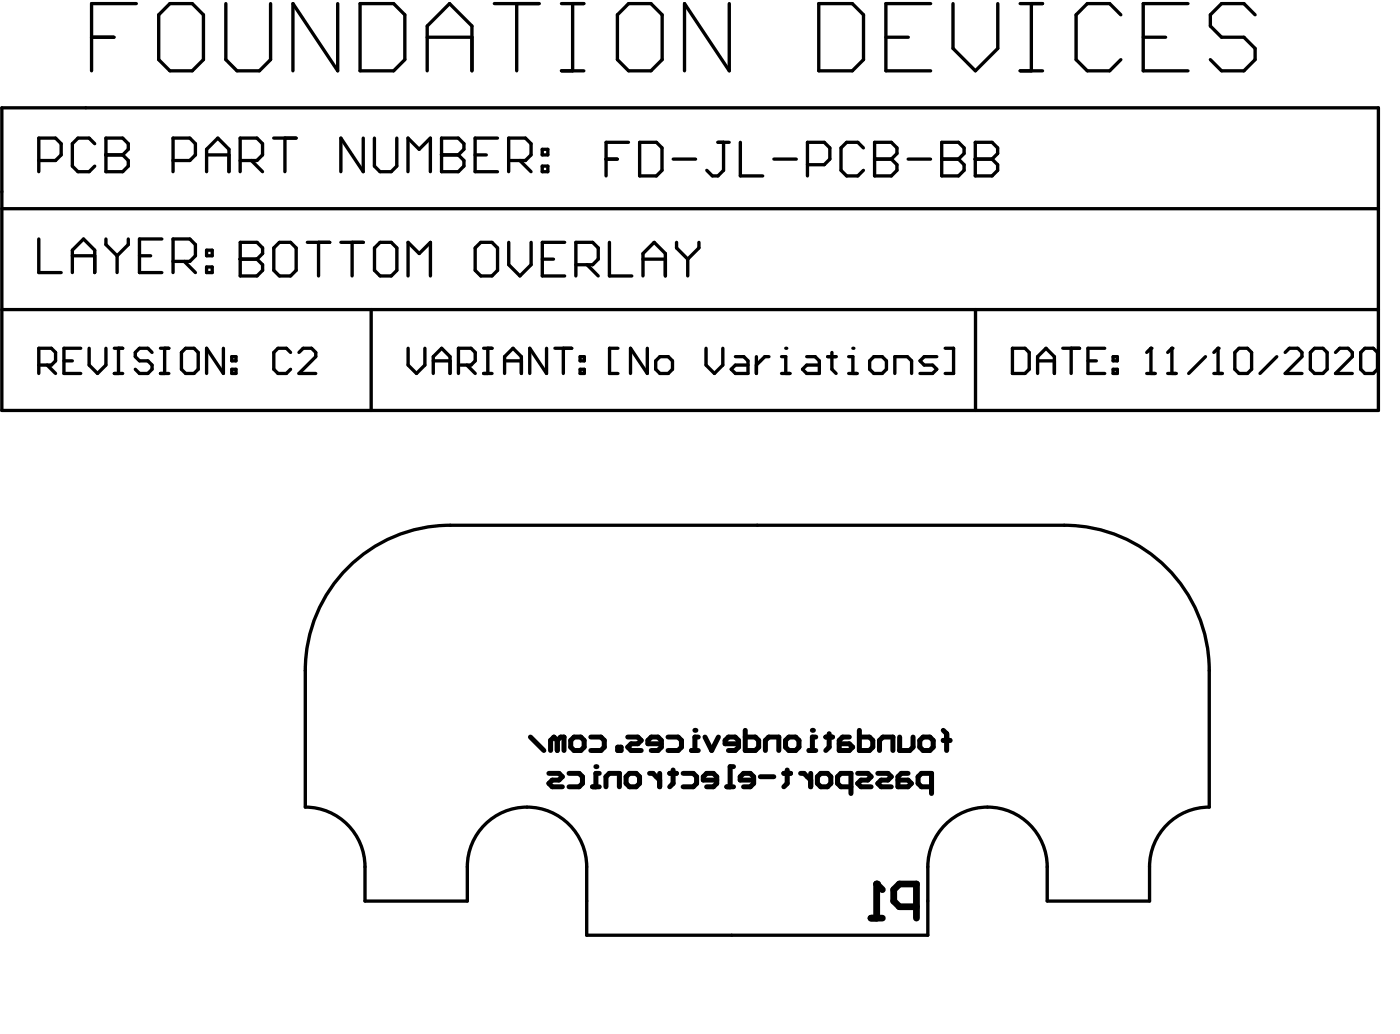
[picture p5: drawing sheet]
<svg xmlns="http://www.w3.org/2000/svg" width="139mm" height="102mm" viewBox="0 0 139 102" stroke-linecap="round" stroke-linejoin="round" font-family="sans-serif">
<path d="M86.3 90.8h1.1M87.4 88l-.6-.5v3.3M90.8 89.7h-1.7l-.6-.5v-1.2l.6-.5h1.7v3.3" fill="none" stroke="#000" stroke-width=".67"/>
<g fill="#000">
<circle cx="10.5" cy="15.3" r=".16"/>
<circle cx="43.7" cy="15.3" r=".16"/>
<circle cx="86.6" cy="15.7" r=".16"/>
<circle cx="93.3" cy="15.7" r=".16"/>
<circle cx="96.6" cy="15.7" r=".16"/>
<circle cx="23.8" cy="25.6" r=".16"/>
<circle cx="77.8" cy="34.5" r=".16"/>
<circle cx="84.5" cy="34.5" r=".16"/>
<circle cx="114" cy="34.5" r=".16"/>
<circle cx="116.1" cy="34.5" r=".16"/>
<circle cx="120.6" cy="34.5" r=".16"/>
<circle cx="59" cy="75.9" r=".25"/>
<circle cx="68.8" cy="72.3" r=".25"/>
<circle cx="80.4" cy="72.3" r=".25"/>
<circle cx="86.8" cy="87.5" r=".33"/>
</g>
<g fill="none" stroke="#000" stroke-width=".33">
<path d="M.2 10.7h136.3v29.9h-136.3zM3.8 15.9h1.7l.6-.6v-1.1l-.6-.5h-1.7v3.3M9.1 3.7h2.2M9.4 14.2l-.6-.5h-1.1l-.5 .5v2.2l.5 .6h1.1l.6-.6M10.5 13.7h1.6l.6 .5v.6l-.6 .5 .6 .6v.5l-.6 .6h-1.6zM10.5 15.3h1.6M13.5 .4h-4.4v6.6M16.8 .4h2.2l1.1 1.1v4.4l-1.1 1.1h-2.2l-1.1-1.1v-4.4zM17.1 15.9h1.7l.6-.6v-1.1l-.6-.5h-1.7v3.3M20.5 17v-2.2l1.1-1.1 1.1 1.1v2.2M20.5 15.3h2.2M22.4 .4v5.5l1.1 1.1h2.2l1.1-1.1v-5.5"/>
<path d="M23.8 15.9h1.6l.6-.6v-1.1l-.6-.5h-1.6v3.3M24.9 15.9l1.1 1.1M27.1 13.7h2.2M28.2 13.7v3.3M33.4 .4v6.6l-4.4-6.6v6.6M35.7 .4h3.3l1.1 1.1v4.4l-1.1 1.1h-3.3zM36 13.7v3.3l-2.2-3.3v3.3M37.1 13.7v2.7l.5 .6h1.1l.6-.6v-2.7M40.4 17v-3.3l1.1 1.1 1.1-1.1v3.3M42.3 3.7h4.4M42.3 7v-4.4l2.2-2.2 2.2 2.2v4.4M43.7 13.7h1.7l.5 .5v.6l-.5 .5 .5 .6v.5l-.5 .6h-1.7z"/>
<path d="M43.7 15.3h1.7M47.1 15.3h1.1M49 .4h4.4M49.3 13.7h-2.2v3.3h2.2M50.4 15.9h1.6l.6-.6v-1.1l-.6-.5h-1.6v3.3M51.2 .4v6.6M51.5 15.9l1.1 1.1M53.7 14.8h.6v.5h-.6zM53.7 16.4h.6v.6h-.6zM55.6 .4h2.2M55.6 7h2.2M56.7 .4v6.6"/>
<path d="M60 15.7h1.1M62.2 14.1h-2.2v3.3M62.2 .4h2.3l1.1 1.1v4.4l-1.1 1.1h-2.3l-1.1-1.1v-4.4zM63.3 14.1h1.7l.6 .5v2.3l-.6 .5h-1.7zM66.7 15.7h2.2M71.1 14.1h1.1M71.7 14.1v2.8l-.6 .5h-.6l-.5-.5M72.2 .4v6.6l-4.4-6.6v6.6M73.3 14.1v3.3h2.2M76.6 15.7h2.3M80 16.3h1.6l.6-.6v-1.1l-.6-.5h-1.6v3.3M81.1 .4h3.3l1.1 1.1v4.4l-1.1 1.1h-3.3z"/>
<path d="M85.5 14.6l-.6-.5h-1.1l-.5 .5v2.3l.5 .5h1.1l.6-.5M86.6 14.1h1.7l.5 .5v.6l-.5 .5 .5 .6v.6l-.5 .5h-1.7zM86.6 15.7h1.7M87.7 3.7h2.2M89.9 15.7h2.3M92.2 .4h-4.5v6.6h4.5M93.3 14.1h1.6l.6 .5v.6l-.6 .5 .6 .6v.6l-.6 .5h-1.6zM93.3 15.7h1.6M94.4 .4v4.4l2.2 2.2 2.2-2.2v-4.4M96.6 14.1h1.6l.6 .5v.6l-.6 .5 .6 .6v.6l-.6 .5h-1.6zM96.6 15.7h1.6M101 .4h2.2"/>
<path d="M101 7h2.2M102.1 .4v6.6M111 1.5l-1.1-1.1h-2.2l-1.1 1.1v4.4l1.1 1.1h2.2l1.1-1.1M113.2 3.7h2.2M117.6 .4h-4.4v6.6h4.4M124.3 1.5l-1.1-1.1h-2.2l-1.1 1.1v1.1l1.1 1.1h2.2l1.1 1.1v1.1l-1.1 1.1h-2.2l-1.1-1.1M.2 30.6h136.3M.2 20.6h136.3M3.8 23.6v3.4h2.3M3.8 36.1h1.3l.4-.4v-.8l-.4-.4h-1.3v2.5M4.7 36.1l.8 .9M6.3 35.7h.9"/>
<path d="M7.2 27v-2.2l1.1-1.2 1.1 1.2v2.2M7.2 25.3h2.2M8 34.5h-1.7v2.5h1.7M8.8 34.5v1.6l.9 .9 .8-.9v-1.6M10.5 23.6v.6l1.1 1.1M11.3 34.5h.9M11.3 37h.9M11.6 25.3v1.7M11.7 34.5v2.5M12.7 23.6v.6l-1.1 1.1M13.8 25.3h1.1M15.1 34.9l-.5-.4h-.8l-.4 .4v.4l.4 .4h.8l.5 .4v.4l-.5 .5h-.8l-.4-.5"/>
<path d="M15.9 34.5h.8M15.9 37h.8M16 23.6h-2.2v3.4h2.2M16.3 34.5v2.5M17.1 25.9h1.7l.6-.6v-1.1l-.6-.6h-1.7v3.4M18.2 25.9l1.2 1.1M18.4 34.5h.8l.4 .4v1.6l-.4 .5h-.8l-.4-.5v-1.6zM20.5 26.4h.5v.6h-.5zM20.5 24.8h.5v.5h-.5zM22.1 34.5v2.5l-1.6-2.5v2.5M23 36.5h.4v.5h-.4zM23 35.3h.4v.4h-.4z"/>
<path d="M23.8 24h1.7l.5 .5v.6l-.5 .5 .5 .6v.5l-.5 .6h-1.7zM23.8 25.6h1.7M27.7 24h1.1l.5 .5v2.2l-.5 .6h-1.1l-.6-.6v-2.2zM28.8 34.9l-.4-.4h-.9l-.4 .4v1.6l.4 .5h.9l.4-.5M29.6 34.9l.4-.4h.9l.4 .4v.4l-1.7 1.7h1.7M30.4 24h2.3M31.5 24v3.3M33.8 24h2.2M34.9 24v3.3M36.8 30.6v10M37.6 24h1.1l.6 .5v2.2l-.6 .6h-1.1l-.5-.6v-2.2zM40.4 27.3v-3.3l1.1 1.1 1.1-1.1v3.3"/>
<path d="M40.4 34.5v1.6l.8 .9 .9-.9v-1.6M42.9 37v-1.7l.8-.8 .9 .8v1.7M42.9 35.7h1.7M45.4 36.1h1.2l.5-.4v-.8l-.5-.4h-1.2v2.5M46.2 36.1l.9 .9M47.6 24h1.1l.6 .5v2.2l-.6 .6h-1.1l-.5-.6v-2.2zM47.9 34.5h.8M47.9 37h.8M48.3 34.5v2.5M50 35.7h1.6M50 37v-1.7l.8-.8 .8 .8v1.7M50.4 24v2.2l1.1 1.1 1.1-1.1v-2.2"/>
<path d="M53.7 25.6h1.1M54.1 34.5v2.5l-1.6-2.5v2.5M55 34.5h1.6M55.8 34.5v2.5M55.9 24h-2.2v3.3h2.2M57 26.2h1.7l.5-.6v-1.1l-.5-.5h-1.7v3.3M57.4 36.5h.5v.5h-.5zM57.4 35.3h.5v.4h-.5zM58.1 26.2l1.1 1.1M60.4 24v3.3h2.2M61.2 34.5h-.8v2.5h.8M63.7 25.6h2.2"/>
<path d="M63.7 27.3v-2.2l1.1-1.1 1.1 1.1v2.2M64.1 34.5v2.5l-1.7-2.5v2.5M65.3 35.3h.9l.4 .4v.8l-.4 .5h-.9l-.4-.5v-.8zM67 24v.5l1.1 1.1M68.1 25.6v1.7M69.2 24v.5l-1.1 1.1M69.9 34.5v1.6l.8 .9 .9-.9v-1.6M72.8 35.3h.9l.4 .4v1.3h-1.3l-.4-.5 .4-.4h1.3M74.9 35.3v1.7M76.2 35.3h-.5l-.8 .8M77.4 37h.8M77.4 35.3h.4v1.7"/>
<path d="M79.9 35.3h.8l.4 .4v1.3h-1.2l-.4-.5 .4-.4h1.2M82 35.3h.8M82.4 34.9v1.6l.4 .5M84 37h.9M84 35.3h.5v1.7M86.5 35.3h.9l.4 .4v.8l-.4 .5h-.9l-.4-.5v-.8zM88.6 37v-1.7h1.3l.4 .4v1.3M92.8 35.3h-1.3l-.4 .4 .4 .4h.9l.4 .4-.4 .5h-1.3M93.6 34.5h.8v2.5h-.8M96.6 30.6v10M100.3 34.5h1.2l.4 .4v1.6l-.4 .5h-1.2zM102.8 35.7h1.6"/>
<path d="M102.8 37v-1.7l.8-.8 .8 .8v1.7M105.2 34.5h1.7M106.1 34.5v2.5M107.7 35.7h.9M109.4 34.5h-1.7v2.5h1.7M110.2 36.5h.4v.5h-.4zM110.2 35.3h.4v.4h-.4zM113.6 37h.8M113.6 34.9l.4-.4v2.5M115.6 37h.9M115.6 34.9l.5-.4v2.5M119.4 35.3l-1.7 1.7"/>
<path d="M120.2 37h.8M120.2 34.9l.4-.4v2.5M122.7 34.5h.8l.4 .4v1.6l-.4 .5h-.8l-.4-.5v-1.6zM126.4 35.3l-1.6 1.7M127.3 34.9l.4-.4h.8l.4 .4v.4l-1.6 1.7h1.6M130.2 34.5h.8l.4 .4v1.6l-.4 .5h-.8l-.4-.5v-1.6zM132.3 34.9l.4-.4h.8l.4 .4v.4l-1.6 1.7h1.6M135.2 34.5h.8l.4 .4v1.6l-.4 .5h-.8l-.5-.5v-1.6zM35 55.7a14.3 14.3 0 0 1 9.6-3.7h60.8a14.4 14.4 0 0 1 14.4 14.3v13.6a5.9 5.9 0 0 0-6 5.9v3.4h-10.1v-3.4a5.9 5.9 0 0 0-5.9-5.9 5.9 5.9 0 0 0-5.9 5.9v6.7h-33.8v-6.7a5.9 5.9 0 0 0-5.9-5.9 5.9 5.9 0 0 0-5.9 5.9v3.4h-10.2v-3.4a5.9 5.9 0 0 0-5.9-5.9v-13.6a14.3 14.3 0 0 1 4.8-10.6z"/>
</g>
<g fill="none" stroke="#000" stroke-width=".49">
<path d="M52.5 72.9l1.4 1.4M54.4 76.5h1l.3 .4-.3 .3h-.7l-.3 .3 .3 .3h1M55.2 73.3l.3-.4h.4v1.4M55.2 73.3v1M55.2 73.3l-.3-.4-.4 .4v1M56.4 76.5h.9l.4 .4v.6l-.4 .3h-.9M56.9 72.9h.6l.3 .4v.6l-.3 .4h-.6l-.4-.4v-.6zM58.5 72.9h1l.3 .4v.6l-.3 .4h-1M58.7 77.8h.6M59.3 76.5h-.3v1.3M60 77.8v-.9l.3-.4h1v1.3M61.2 73.9h.3v.4h-.3z"/>
<path d="M62.2 72.9h1l.3 .4-.3 .3h-.7l-.3 .3 .3 .4h1M62.3 76.5h.7l.3 .4v.6l-.3 .3h-.7l-.3-.3v-.6zM64.3 76.5h.4l.6 .7M65.3 76.5v1.3M65.5 73.6h-1.3v-.3l.3-.4h.7l.3 .4v.6l-.3 .4h-.7M66.2 72.9h1l.3 .4v.6l-.3 .4h-1M66.3 76.5h.7M66.7 76.2v1.3l-.4 .3M67.7 76.5h1l.3 .4v.6l-.3 .3h-1M68.5 74.3h.6M69.1 72.9h-.3v1.4M69.8 72.9l.7 1.4 .6-1.4"/>
<path d="M71 77.2h-1.4v-.3l.4-.4h.6l.4 .4v.6l-.4 .3h-.6M72 77.8h.6M72.6 75.9h-.3v1.9M73.1 73.6h-1.3v-.3l.3-.4h.7l.3 .4v.6l-.3 .4h-.7M73.8 72.3v2h1l.3-.4v-.6l-.3-.4h-1M74.6 77.2h-1.3v-.3l.3-.4h.7l.3 .4v.6l-.3 .3h-.7M75.3 76.9h1.3M75.8 74.3v-1l.3-.4h1v1.4M77.6 76.5h.7M77.8 73.3l.3-.4h.7l.3 .4v.6l-.3 .4h-.7l-.3-.4zM78 76.2v1.3l-.4 .3M79.3 76.5h.3l.7 .7"/>
<path d="M80.1 74.3h.7M80.3 76.5v1.3M80.8 72.9h-.4v1.4M81.3 76.5h.6l.4 .4v.6l-.4 .3h-.6l-.4-.3v-.6zM81.8 72.9h.6M82.1 72.6v1.3l-.3 .4M84.1 72.9h-.7l-.3 .4v1h1l.3-.4-.3-.3h-1M84.3 77.8h-1l-.4-.3v-.6l.4-.4h1v2M84.9 76.5h1l.4 .4-.4 .3h-.6l-.4 .3 .4 .3h1M85.1 72.3v2h1l.3-.4v-.6l-.3-.4h-1M86.9 76.5h1l.4 .4-.4 .3h-.6l-.4 .3 .4 .3h1M87.1 74.3v-1l.3-.4h1v1.4"/>
<path d="M89.1 72.9v1.4h1l.3-.4v-1M89.9 76.5h-.6l-.4 .4v.9h1l.4-.3-.4-.3h-1M91.1 73.3l.3-.4h.7l.3 .4v.6l-.3 .4h-.7l-.3-.4zM92.2 77.8h-.9l-.4-.3v-.6l.4-.4h.9v2M93.4 72.3l.3 .3v1.7M93.4 73.3h.7"/>
</g>
</svg>
